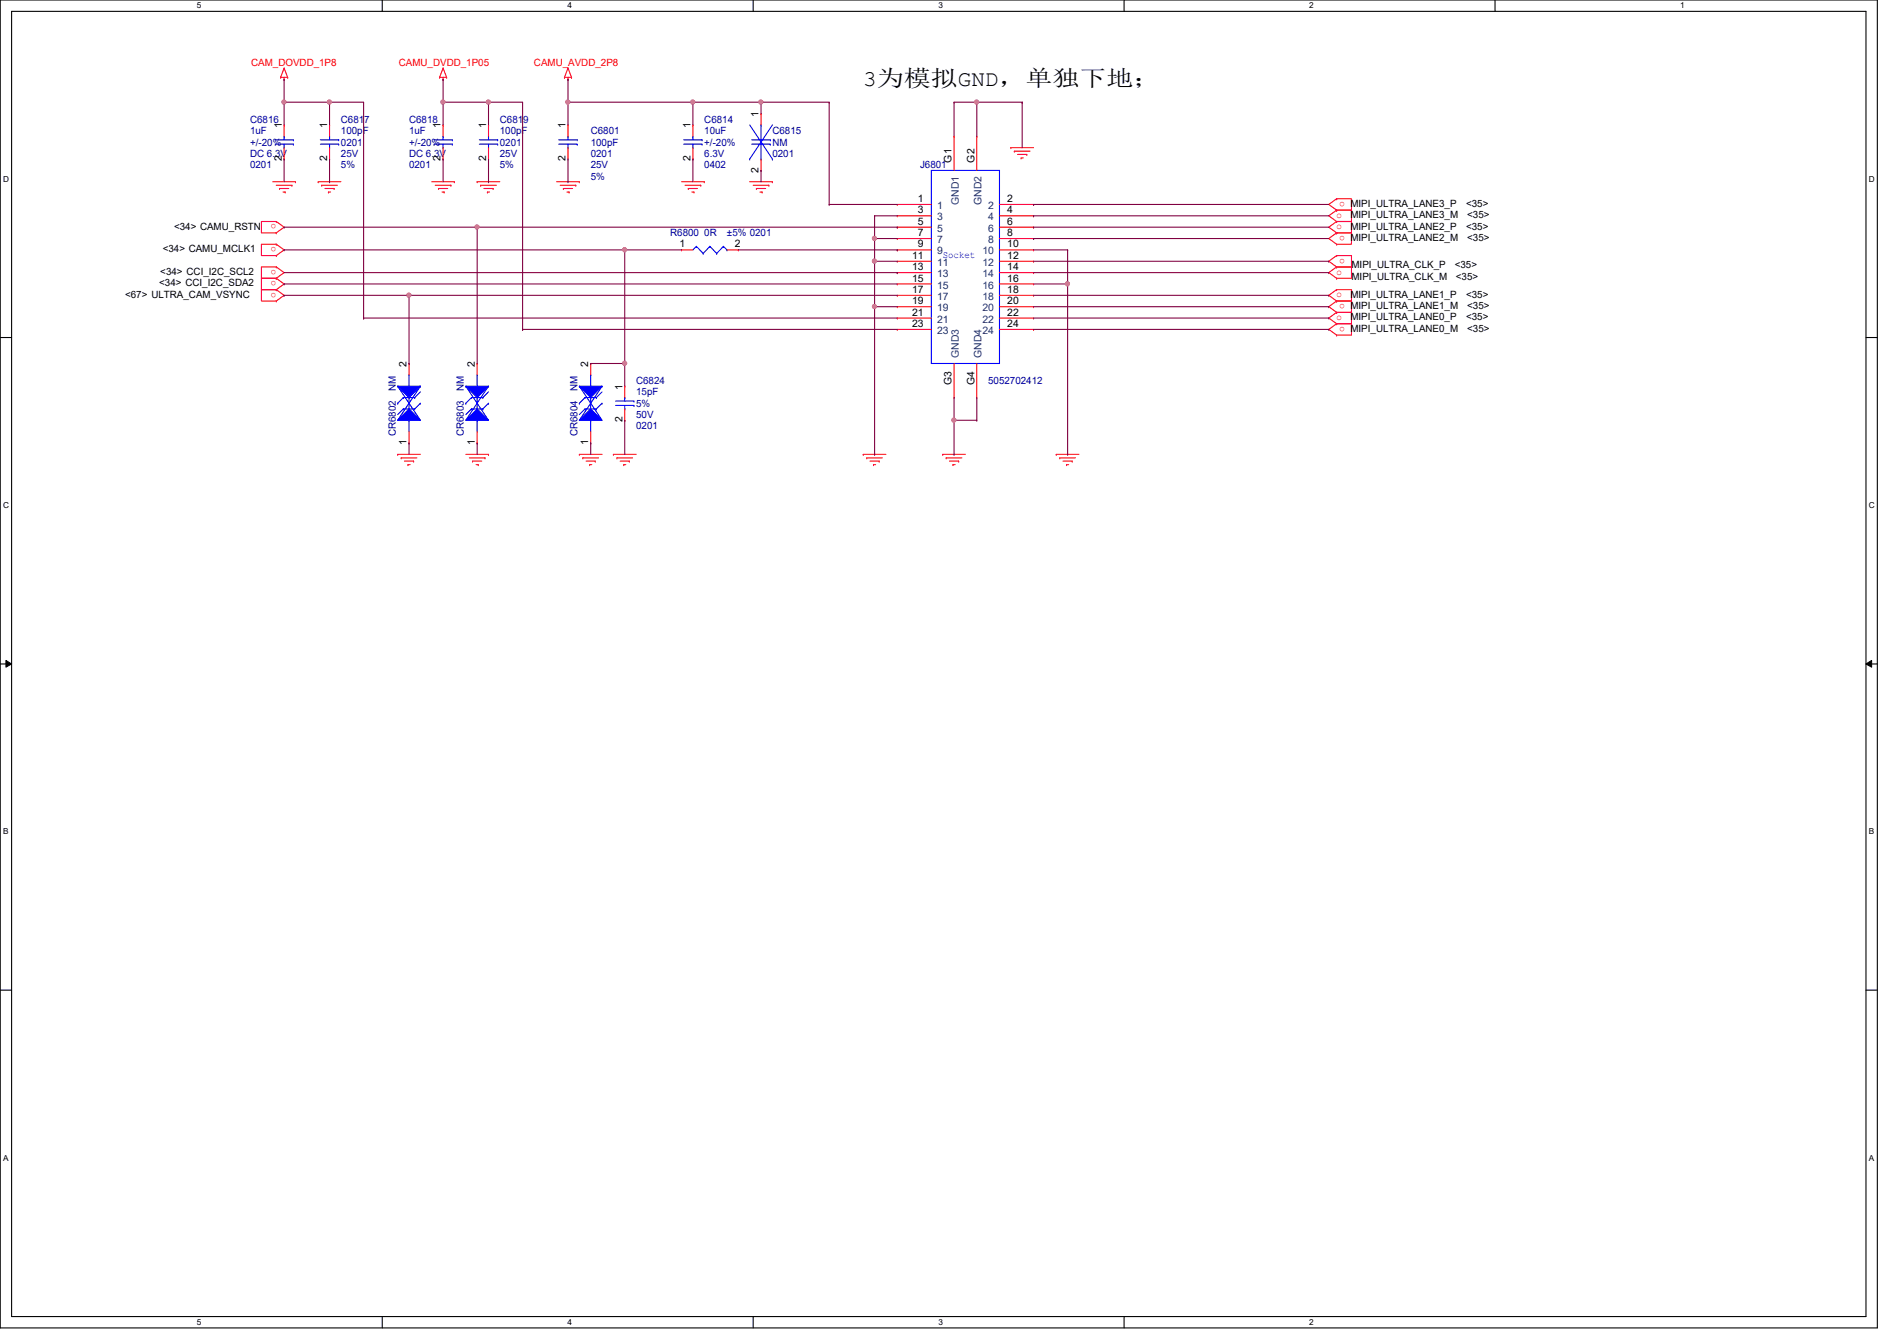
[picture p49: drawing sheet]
<svg xmlns="http://www.w3.org/2000/svg" width="297mm" height="210mm" viewBox="0 0 297 210" stroke-linecap="round" stroke-linejoin="round" font-family="sans-serif">
<defs><g id="words">
<text font-size="3.5" x="135.2" y="13.4">3为为为GND，单单单单；</text>
<g font-size="1.6" fill="#f00">
<text x="39.3" y="10.3">CAM_DOVDD_1P8</text>
<text x="62.4" y="10.3">CAMU_DVDD_1P05</text>
<text x="83.6" y="10.3">CAMU_AVDD_2P8</text>
<text x="43.3" y="35.1" transform="rotate(180 43.3 35.1)">o</text>
<text x="209.3" y="35.9">o</text>
<text x="209.3" y="34.1">o</text>
<text x="210.6" y="31.6" transform="rotate(180 210.6 31.6)">o</text>
<text x="43.3" y="38.7" transform="rotate(180 43.3 38.7)">o</text>
<text x="210.6" y="36.9" transform="rotate(180 210.6 36.9)">o</text>
<text x="210.6" y="40.5" transform="rotate(180 210.6 40.5)">o</text>
<text x="43.3" y="42.2" transform="rotate(180 43.3 42.2)">o</text>
<text x="43.3" y="44" transform="rotate(180 43.3 44)">o</text>
<text x="43.3" y="45.8" transform="rotate(180 43.3 45.8)">o</text>
<text x="209.3" y="46.6">o</text>
<text x="209.3" y="43">o</text>
<text x="210.6" y="47.6" transform="rotate(180 210.6 47.6)">o</text>
<text x="209.3" y="50.1">o</text>
<text x="210.6" y="51.1" transform="rotate(180 210.6 51.1)">o</text>
</g>
<g font-size="1.6" fill="#000080">
<text x="39.2" y="19.2">C6816</text>
<text x="39.2" y="21">1uF</text>
<text x="39.2" y="22.8">+/-20%</text>
<text x="53.4" y="19.2">C6817</text>
<text x="53.4" y="21">100pF</text>
<text x="53.4" y="22.8">0201</text>
<text x="64" y="19.2">C6818</text>
<text x="64" y="21">1uF</text>
<text x="64" y="22.8">+/-20%</text>
<text x="78.3" y="19.2">C6819</text>
<text x="78.3" y="21">100pF</text>
<text x="78.3" y="22.8">0201</text>
<text x="92.5" y="21">C6801</text>
<text x="92.5" y="22.8">100pF</text>
<text x="110.3" y="19.2">C6814</text>
<text x="110.3" y="21">10uF</text>
<text x="110.3" y="22.8">+/-20%</text>
<text x="120.9" y="21">C6815</text>
<text x="120.9" y="22.8">NM</text>
<text x="39.2" y="26.3">0201</text>
<text x="39.2" y="24.6">DC 6.3V</text>
<text x="53.4" y="24.6">25V</text>
<text x="53.4" y="26.3">5%</text>
<text x="64" y="26.3">0201</text>
<text x="64" y="24.6">DC 6.3V</text>
<text x="78.3" y="24.6">25V</text>
<text x="78.3" y="26.3">5%</text>
<text x="92.5" y="24.6">0201</text>
<text x="92.5" y="26.3">25V</text>
<text x="92.5" y="28.1">5%</text>
<text x="110.3" y="26.3">0402</text>
<text x="110.3" y="24.6">6.3V</text>
<text x="120.9" y="24.6">0201</text>
<text x="144.1" y="26.3">J6801</text>
<text x="104.9" y="37">R6800 0R</text>
<text x="113.8" y="37">±5% 0201</text>
<text x="62" y="61.2" transform="rotate(-90 62 61.2)">NM</text>
<text x="72.6" y="61.2" transform="rotate(-90 72.6 61.2)">NM</text>
<text x="90.4" y="61.2" transform="rotate(-90 90.4 61.2)">NM</text>
<text x="99.6" y="60.1">C6824</text>
<text x="99.6" y="61.9">15pF</text>
<text x="99.6" y="65.4">50V</text>
<text x="99.6" y="63.7">5%</text>
<text x="154.7" y="60.1">5052702412</text>
<text x="62" y="68.3" transform="rotate(-90 62 68.3)">CR6802</text>
<text x="72.6" y="68.3" transform="rotate(-90 72.6 68.3)">CR6803</text>
<text x="90.4" y="68.3" transform="rotate(-90 90.4 68.3)">CR6804</text>
<text x="99.6" y="67.2">0201</text>
</g>
<g font-size="1.6">
<text x="44.1" y="20.1" transform="rotate(-90 44.1 20.1)">1</text>
<text x="51.2" y="20.1" transform="rotate(-90 51.2 20.1)">1</text>
<text x="69" y="20.1" transform="rotate(-90 69 20.1)">1</text>
<text x="76.1" y="20.1" transform="rotate(-90 76.1 20.1)">1</text>
<text x="88.6" y="20.1" transform="rotate(-90 88.6 20.1)">1</text>
<text x="108.1" y="20.1" transform="rotate(-90 108.1 20.1)">1</text>
<text x="118.8" y="18.3" transform="rotate(-90 118.8 18.3)">1</text>
<text x="44.1" y="25.2" transform="rotate(-90 44.1 25.2)">2</text>
<text x="51.2" y="25.2" transform="rotate(-90 51.2 25.2)">2</text>
<text x="69" y="25.2" transform="rotate(-90 69 25.2)">2</text>
<text x="76.1" y="25.2" transform="rotate(-90 76.1 25.2)">2</text>
<text x="88.6" y="25.2" transform="rotate(-90 88.6 25.2)">2</text>
<text x="108.1" y="25.2" transform="rotate(-90 108.1 25.2)">2</text>
<text x="118.8" y="27" transform="rotate(-90 118.8 27)">2</text>
<text x="149" y="25.4" transform="rotate(-90 149 25.4)">G1</text>
<text x="152.6" y="25.4" transform="rotate(-90 152.6 25.4)">G2</text>
<text x="27.3" y="35.9">&lt;34&gt; CAMU_RSTN</text>
<text x="143.7" y="31.6">1</text>
<text x="143.7" y="33.4">3</text>
<text x="143.7" y="35.2">5</text>
<text x="157.7" y="31.6">2</text>
<text x="157.7" y="33.4">4</text>
<text x="157.7" y="35.2">6</text>
<text x="211.5" y="35.9">MIPI_ULTRA_LANE2_P</text>
<text x="211.5" y="32.4">MIPI_ULTRA_LANE3_P</text>
<text x="211.5" y="34.2">MIPI_ULTRA_LANE3_M</text>
<text x="229.6" y="35.9">&lt;35&gt;</text>
<text x="229.6" y="32.4">&lt;35&gt;</text>
<text x="229.7" y="34.2">&lt;35&gt;</text>
<text x="25.5" y="39.5">&lt;34&gt; CAMU_MCLK1</text>
<text x="106.4" y="38.7">1</text>
<text x="115.1" y="38.7">2</text>
<text x="142.8" y="40.5">11</text>
<text x="143.7" y="37">7</text>
<text x="143.7" y="38.7">9</text>
<text x="157.7" y="37">8</text>
<text x="157.7" y="38.7">10</text>
<text x="157.7" y="40.5">12</text>
<text x="211.5" y="37.7">MIPI_ULTRA_LANE2_M</text>
<text x="211.6" y="42">MIPI_ULTRA_CLK_P</text>
<text x="227.8" y="42">&lt;35&gt;</text>
<text x="229.7" y="37.7">&lt;35&gt;</text>
<text x="19.6" y="46.6">&lt;67&gt; ULTRA_CAM_VSYNC</text>
<text x="24.9" y="44.8">&lt;34&gt; CCI_I2C_SDA2</text>
<text x="25.1" y="43.1">&lt;34&gt; CCI_I2C_SCL2</text>
<text x="142.8" y="42.3">13</text>
<text x="142.8" y="44.1">15</text>
<text x="142.8" y="45.8">17</text>
<text x="142.8" y="47.6">19</text>
<text x="157.7" y="42.3">14</text>
<text x="157.7" y="44.1">16</text>
<text x="157.7" y="45.8">18</text>
<text x="157.7" y="47.6">20</text>
<text x="211.5" y="46.6">MIPI_ULTRA_LANE1_P</text>
<text x="211.6" y="43.8">MIPI_ULTRA_CLK_M</text>
<text x="228" y="43.8">&lt;35&gt;</text>
<text x="229.6" y="46.6">&lt;35&gt;</text>
<text x="142.8" y="49.4">21</text>
<text x="142.8" y="51.2">23</text>
<text x="157.7" y="49.4">22</text>
<text x="157.7" y="51.2">24</text>
<text x="211.5" y="51.9">MIPI_ULTRA_LANE0_M</text>
<text x="211.5" y="50.2">MIPI_ULTRA_LANE0_P</text>
<text x="211.5" y="48.4">MIPI_ULTRA_LANE1_M</text>
<text x="229.6" y="50.2">&lt;35&gt;</text>
<text x="229.7" y="51.9">&lt;35&gt;</text>
<text x="229.7" y="48.4">&lt;35&gt;</text>
<text x="63.7" y="57.4" transform="rotate(-90 63.7 57.4)">2</text>
<text x="74.3" y="57.4" transform="rotate(-90 74.3 57.4)">2</text>
<text x="92.1" y="57.4" transform="rotate(-90 92.1 57.4)">2</text>
<text x="97.4" y="61" transform="rotate(-90 97.4 61)">1</text>
<text x="149" y="60.3" transform="rotate(-90 149 60.3)">G3</text>
<text x="152.6" y="60.3" transform="rotate(-90 152.6 60.3)">G4</text>
<text x="63.7" y="69.7" transform="rotate(-90 63.7 69.7)">1</text>
<text x="74.3" y="69.7" transform="rotate(-90 74.3 69.7)">1</text>
<text x="92.1" y="69.7" transform="rotate(-90 92.1 69.7)">1</text>
<text x="97.4" y="66.1" transform="rotate(-90 97.4 66.1)">2</text>
</g>
<g font-size="1.6" fill="#004080">
<text x="146.7" y="32.7">1</text>
<text x="146.7" y="34.5">3</text>
<text x="150.2" y="32.1" transform="rotate(-90 150.2 32.1)">GND1</text>
<text x="153.7" y="32.1" transform="rotate(-90 153.7 32.1)">GND2</text>
<text x="154.7" y="32.7">2</text>
<text x="154.7" y="34.5">4</text>
<text x="146.7" y="36.3">5</text>
<text x="146.7" y="38.1">7</text>
<text x="146.7" y="39.8">9</text>
<text x="146.7" y="41.6">11</text>
<text x="153.8" y="39.8">10</text>
<text x="153.8" y="41.6">12</text>
<text x="154.7" y="36.3">6</text>
<text x="154.7" y="38.1">8</text>
<text x="146.7" y="43.4">13</text>
<text x="146.7" y="45.2">15</text>
<text x="146.7" y="46.9">17</text>
<text x="153.8" y="43.4">14</text>
<text x="153.8" y="45.2">16</text>
<text x="153.8" y="46.9">18</text>
<text x="146.7" y="48.7">19</text>
<text x="146.7" y="50.5">21</text>
<text x="146.7" y="52.3">23</text>
<text x="153.8" y="48.7">20</text>
<text x="153.8" y="50.5">22</text>
<text x="153.8" y="52.3">24</text>
<text x="150.2" y="56" transform="rotate(-90 150.2 56)">GND3</text>
<text x="153.7" y="56" transform="rotate(-90 153.7 56)">GND4</text>
</g>
<text font-size="1.6" fill="#00f" x="147.6" y="40.3">Socket</text>
<g font-size="1.3">
<text x="30.8" y="1.3">5</text>
<text x="88.9" y="1.3">4</text>
<text x="146.9" y="1.3">3</text>
<text x="205" y="1.3">2</text>
<text x="263.1" y="1.3">1</text>
<text x=".5" y="28.4">D</text>
<text x="292.6" y="28.4">D</text>
<text x=".5" y="79.5">C</text>
<text x="292.6" y="79.5">C</text>
<text x=".5" y="130.6">B</text>
<text x="292.6" y="130.6">B</text>
<text x=".5" y="181.7">A</text>
<text x="292.6" y="181.7">A</text>
<text x="30.8" y="207.4">5</text>
<text x="88.9" y="207.4">4</text>
<text x="146.9" y="207.4">3</text>
<text x="205" y="207.4">2</text>
</g>
</g></defs>
<path d="M0 0h294v207.9h-294zM1.8 1.8h290.4v204.3h-290.4z" fill="none" stroke="#000" stroke-width=".17"/>
<g fill="#fff">
<path d="M30.8 .2h.7v1.4h-.7z"/>
<path d="M30.8 206.2h.7v1.4h-.7z"/>
</g>
<path d="M59.9 0v1.8M59.9 206.1v1.8" fill="none" stroke="#000" stroke-width=".17"/>
<g fill="#fff">
<path d="M88.9 .2h.6v1.4h-.6z"/>
<path d="M88.9 206.2h.6v1.4h-.6z"/>
</g>
<path d="M117.9 0v1.8M117.9 206.1v1.8" fill="none" stroke="#000" stroke-width=".17"/>
<g fill="#fff">
<path d="M146.9 .2h.7v1.4h-.7z"/>
<path d="M146.9 206.2h.7v1.4h-.7z"/>
</g>
<path d="M176 0v1.8M176 206.1v1.8" fill="none" stroke="#000" stroke-width=".17"/>
<g fill="#fff">
<path d="M205 .2h.7v1.4h-.7z"/>
<path d="M205 206.2h.7v1.4h-.7z"/>
</g>
<path d="M234.1 0v1.8" fill="none" stroke="#000" stroke-width=".17"/>
<g fill="#fff">
<path d="M263.1 .2h.7v1.4h-.7z"/>
<path d="M.5 27.3h.9v1.4h-.9z"/>
<path d="M292.6 27.3h.9v1.4h-.9z"/>
<path d="M.5 78.4h.9v1.4h-.9z"/>
<path d="M292.6 78.4h.9v1.4h-.9z"/>
</g>
<path d="M0 52.8h1.8M292.2 52.8h1.8" fill="none" stroke="#000" stroke-width=".17"/>
<g fill="#fff">
<path d="M.5 129.5h.8v1.4h-.8z"/>
<path d="M292.6 129.5h.9v1.4h-.9z"/>
</g>
<path d="M0 103.9h1.8M292.2 103.9h1.8" fill="none" stroke="#000" stroke-width=".17"/>
<path d="M.9 103.4l.9 .5-.9 .5zM292.2 103.9l.9-.5v1z" fill="#000"/>
<path d="M.9 103.4l.9 .5-.9 .5zM292.2 103.9l.9-.5v1z" fill="none" stroke="#000" stroke-width=".16"/>
<g fill="#fff">
<path d="M.5 180.5h.8v1.4h-.8z"/>
<path d="M292.6 180.5h.9v1.4h-.9z"/>
</g>
<path d="M0 155h1.8M292.2 155h1.8" fill="none" stroke="#000" stroke-width=".17"/>
<g fill="none" stroke="#f00" stroke-width=".17">
<path d="M43.9 12.1h.1M43.9 12.1h1.1M44.5 12.4h.1M44.5 10.7h.1M44.5 12.1v.3M44.5 10.7l.5 1.4M44.5 10.7l-.6 1.4M45 12.1h.1M51.6 19.6h.1M51.6 19.6v1.7M68.8 12.1h.1M68.8 12.1h1.1"/>
<path d="M69.4 12.4h.1M69.4 10.7h.1M69.4 19.6h.1M69.4 12.1v.3M69.4 19.6v1.7M69.4 10.7l.5 1.4M69.4 10.7l-.6 1.4M69.9 12.1h.1M76.5 19.6h.1M76.5 19.6v1.7M88.4 12.1h.1M88.4 12.1h1.1"/>
<path d="M88.9 12.4h.1M88.9 10.7h.1M88.9 19.6h.1M88.9 12.1v.3M88.9 19.6v1.7M88.9 10.7l-.5 1.4M88.9 10.7l.6 1.4M89.5 12.1h.1M108.5 19.6h.1M108.5 19.6v1.7M119.2 17.8h.1M119.2 17.8v1.8"/>
<path d="M42.7 28.4h3.6M43.3 36.4h.1M43.3 34.7h.1M43.3 34.7h-2.4v1.7h2.4M43.3 38.2h.1M43.3 38.2h-2.4v1.8h2.4M43.3 29h2.4M43.3 34.7l1.2 .9-1.2 .8M43.3 38.2l1.2 .9-1.2 .9M43.8 29.5h.1M43.8 29.5h1.4M44.3 30.1h.4"/>
<path d="M44.7 30.1h.1M45.7 29h.1M46.3 28.4h.1M49.8 28.4h.1M49.8 28.4h3.6M50.4 29h.1M50.4 29h2.4M50.9 29.5h1.4M51.4 30.1h.1M51.4 30.1h.4M51.6 24.9h.1M51.6 23.1v1.8"/>
<path d="M52.3 29.5h.1M67.6 28.4h3.6M68.2 29h2.4M68.7 29.5h.1M68.7 29.5h1.4M69.2 30.1h.4M69.4 24.9h.1M69.4 23.1v1.8M69.6 30.1h.1M70.6 29h.1M71.2 28.4h.1M74.7 28.4h.1"/>
<path d="M74.7 28.4h3.6M75.3 29h.1M75.3 29h2.4M75.8 29.5h1.4M76.3 30.1h.1M76.3 30.1h.4M76.5 24.9h.1M76.5 23.1v1.8M77.2 29.5h.1M87.2 28.4h3.5M87.7 29h2.5M88.2 29.5h.1"/>
<path d="M88.2 29.5h1.5M88.8 30.1h.3M88.9 24.9h.1M88.9 23.1v1.8M89.1 30.1h.1M90.2 29h.1M90.7 28.4h.1M106.7 28.4h3.6M107.3 29h2.4M107.8 29.5h.1M107.8 29.5h1.4M108.3 30.1h.4"/>
<path d="M108.5 24.9h.1M108.5 23.1v1.8M108.7 30.1h.1M109.7 29h.1M110.3 28.4h.1M117.4 28.4h3.5M117.9 29h2.5M118.4 29.5h.1M118.4 29.5h1.5M119 30.1h.3M119.2 26.7h.1M119.2 24.9v1.8"/>
<path d="M119.3 30.1h.1M120.4 29h.1M120.9 28.4h.1M158.3 23.1h.1M158.3 23.1h3.5M158.8 23.7h.1M158.8 23.7h2.5M159.3 24.2h1.5M159.9 24.7h.1M159.9 24.7h.3M160.8 24.2h.1M209.3 38.2h.1"/>
<path d="M209.3 36.4h.1M209.3 36.4h2.3v1.8h-2.3M209.3 34.7h.1M209.3 34.7h2.3v1.7h-2.3M209.3 32.9h.1M209.3 31.1h.1M209.3 31.1h2.3v1.8h-2.3M209.3 32.9h2.3v1.8h-2.3M209.3 36.4l-1.2 .9 1.2 .9M209.3 34.7l-1.2 .9 1.2 .8M209.3 31.1l-1.2 .9 1.2 .9M209.3 32.9l-1.2 .9 1.2 .9"/>
<path d="M43.3 43.6h.1M43.3 41.8h.1M43.3 41.8h-2.4v1.8h2.4M43.3 45.3h.1M43.3 43.6h-2.4v1.7h2.4M43.3 40h.1M43.3 47.1h.1M43.3 45.3h-2.4v1.8h2.4M43.3 41.8l1.2 .9-1.2 .9M43.3 43.6l1.2 .8-1.2 .9M43.3 45.3l1.2 .9-1.2 .9M209.3 52.5h.1"/>
<path d="M209.3 50.7h.1M209.3 50.7h2.3v1.8h-2.3M209.3 48.9h.1M209.3 48.9h2.3v1.8h-2.3M209.3 45.3h.1M209.3 47.1h.1M209.3 45.3h2.3v1.8h-2.3M209.3 47.1h2.3v1.8h-2.3M209.3 41.8h.1M209.3 40h.1M209.3 40h2.3v1.8h-2.3M209.3 43.6h.1"/>
<path d="M209.3 41.8h2.3v1.8h-2.3M209.3 50.7l-1.2 .9 1.2 .9M209.3 48.9l-1.2 .9 1.2 .9M209.3 45.3l-1.2 .9 1.2 .9M209.3 47.1l-1.2 .9 1.2 .9M209.3 40l-1.2 .9 1.2 .9M209.3 41.8l-1.2 .9 1.2 .9M62.3 71.1h.1M62.3 71.1h3.5M62.8 71.7h.1M62.8 71.7h2.5M63.3 72.2h1.5"/>
<path d="M63.9 72.7h.1M63.9 72.7h.3M64.8 72.2h.1M72.9 71.1h3.6M73.5 71.7h2.4M74 72.2h.1M74 72.2h1.4M74.5 72.7h.4M74.9 72.7h.1M75.9 71.7h.1M76.5 71.1h.1M90.7 71.1h.1"/>
<path d="M90.7 71.1h3.6M91.3 71.7h.1M91.3 71.7h2.4M91.8 72.2h1.4M92.3 72.7h.1M92.3 72.7h.4M93.2 72.2h.1M96.1 71.1h.1M96.1 71.1h3.5M96.6 71.7h.1M96.6 71.7h2.5M97.1 72.2h1.4"/>
<path d="M97.7 72.7h.1M97.7 72.7h.3M97.8 60.5h.1M97.8 65.8h.1M97.8 60.5v1.7M97.8 64v1.8M98.5 72.2h.1M135.2 71.1h.1M135.2 71.1h3.5M135.7 71.7h.1M135.7 71.7h2.5M136.2 72.2h1.5"/>
<path d="M136.8 72.7h.1M136.8 72.7h.3M137.7 72.2h.1M147.6 71.1h.1M147.6 71.1h3.6M148.2 71.7h.1M148.2 71.7h2.4M148.7 72.2h1.4M149.2 72.7h.1M149.2 72.7h.4M150.1 72.2h.1M165.4 71.1h.1"/>
<path d="M165.4 71.1h3.5M165.9 71.7h.1M165.9 71.7h2.5M166.5 72.2h1.4M167 72.7h.1M167 72.7h.3M167.9 72.2h.1"/>
</g>
<g fill="none" stroke="#00f" stroke-width=".17">
<path d="M117.4 19.6l3.5 5.3M119.2 19.6h.1M119.2 19.6v2.3M120.9 19.6l-3.5 5.3M50.2 21.9h2.8M50.2 22.6h2.8M51.6 21.3h.1M51.6 23.1h.1M51.6 21.3v.6M51.6 22.6v.5M53 21.9h.1M53 22.6h.1"/>
<path d="M67.9 21.9h2.9M67.9 22.6h2.9M69.4 21.3h.1M69.4 23.1h.1M69.4 21.3v.6M69.4 22.6v.5M70.8 21.9h.1M70.8 22.6h.1M75.1 21.9h2.8M75.1 22.6h2.8M76.5 21.3h.1M76.5 23.1h.1"/>
<path d="M76.5 21.3v.6M76.5 22.6v.5M77.9 21.9h.1M77.9 22.6h.1M87.5 21.9h2.9M87.5 22.6h2.9M88.9 21.3h.1M88.9 23.1h.1M88.9 21.3v.6M88.9 22.6v.5M90.4 21.9h.1M90.4 22.6h.1"/>
<path d="M107.1 21.9h2.8M107.1 22.6h2.8M108.5 21.3h.1M108.5 23.1h.1M108.5 21.3v.6M108.5 22.6v.5M109.9 21.9h.1M109.9 22.6h.1M117.4 24.9h.1M117.7 21.9h2.9M117.7 22.6h2.9M119.2 24.9h.1"/>
<path d="M119.2 22.6v2.3M120.6 21.9h.1M120.6 22.6h.1M120.9 24.9h.1M96.4 62.8h2.9M96.4 63.5h2.9M97.8 62.2h.1M97.8 64h.1M97.8 62.2v.6M97.8 63.5v.5M99.3 62.8h.1M99.3 63.5h.1"/>
</g>
<path d="M62.3 65.8l1.7-1.8 1.8 1.8z" fill="#00f"/>
<path d="M62.3 65.8l1.7-1.8 1.8 1.8zM63.2 64h.1M63.2 64l-.9 .9M63.2 64h1.7M64 65.8h.1M64 62.2h.1M64 62.2v1.8M64 65.8v1.8M64.9 64h.1M65.8 63.1h.1M65.8 63.1l-.9 .9" fill="none" stroke="#00f" stroke-width=".17"/>
<path d="M62.3 60.5h3.5l-1.8 1.7z" fill="#00f"/>
<g fill="none" stroke="#00f" stroke-width=".17">
<path d="M43 21.9h2.9M43 22.6h2.9M44.5 21.3h.1M44.5 23.1h.1M44.5 21.3v.6M44.5 22.6v.5M45.9 21.9h.1M45.9 22.6h.1M109 38.6h.1M109 38.6l-.5 .5M109 38.6l1.1 1.1M110.1 39.7h.1"/>
<path d="M111.2 38.6h.1M111.2 38.6l-1.1 1.1M111.2 38.6l1 1.1M112.2 39.7h.1M113.3 38.6h.1M113.3 38.6l-1.1 1.1M113.3 38.6l.5 .5M113.8 39.1h.1M145.8 26.7h10.7v30.2h-10.7zM64 58.7h.1M64 58.7v1.8M62.3 60.5h3.5l-1.8 1.7z"/>
<path d="M62.3 63.1h.1M62.3 60.5h.1M62.3 60.5l3.5 5.3M63.2 62.2h.1M63.2 62.2h1.7M63.2 62.2l-.9 .9M64.9 62.2h.1M65.8 60.5h.1M65.8 61.3l-.9 .9M65.8 60.5l-3.5 5.3"/>
</g>
<g fill="none" stroke="#f00" stroke-width=".17">
<path d="M44.5 19.6h.1M44.5 19.6v1.7M44.5 24.9h.1M44.5 23.1v1.8M106.7 39.1h.1M106.7 39.1h1.8M113.8 39.1h1.8M115.6 39.1h.1M140.5 32h.1M140.5 33.8h.1M140.5 35.6h.1M140.5 37.3h.1"/>
<path d="M140.5 39.1h.1M140.5 32h5.3M140.5 33.8h5.3M140.5 35.6h5.3M140.5 37.3h5.3M140.5 39.1h5.3M149.4 21.3h.1M149.4 21.3v5.4M152.9 21.3h.1M152.9 21.3v5.4M156.5 32h5.3M156.5 33.8h5.3"/>
<path d="M156.5 35.6h5.3M156.5 37.3h5.3M156.5 39.1h5.3M161.8 32h.1M161.8 33.8h.1M161.8 35.6h.1M161.8 37.3h.1M161.8 39.1h.1M64 56.9h.1M64 56.9v1.8M140.5 40.9h.1M140.5 42.7h.1"/>
<path d="M140.5 44.4h.1M140.5 46.2h.1M140.5 48h.1M140.5 49.8h.1M140.5 51.6h.1M140.5 40.9h5.3M140.5 42.7h5.3M140.5 44.4h5.3M140.5 46.2h5.3M140.5 48h5.3M140.5 49.8h5.3M140.5 51.6h5.3"/>
<path d="M149.4 56.9v5.3M152.9 56.9v5.3M156.5 40.9h5.3M156.5 42.7h5.3M156.5 44.4h5.3M156.5 46.2h5.3M156.5 48h5.3M156.5 49.8h5.3M156.5 51.6h5.3M161.8 40.9h.1M161.8 42.7h.1M161.8 44.4h.1"/>
<path d="M161.8 46.2h.1M161.8 48h.1M161.8 49.8h.1M161.8 51.6h.1M64 69.3h.1M64 67.6v1.7M149.4 62.2h.1M152.9 62.2h.1"/>
</g>
<path d="M74.7 64l1.8 1.8h-3.6z" fill="#00f"/>
<path d="M73.8 64h.1M73.8 64l-.9 .9M73.8 64h1.8M74.7 64l1.8 1.8h-3.6zM74.7 65.8h.1M74.7 62.2h.1M74.7 62.2v1.8M74.7 65.8v1.8M75.6 64h.1M76.5 63.1h.1M76.5 63.1l-.9 .9" fill="none" stroke="#00f" stroke-width=".17"/>
<path d="M72.9 60.5h3.6l-1.8 1.7z" fill="#00f"/>
<g fill="none" stroke="#00f" stroke-width=".17">
<path d="M74.7 58.7h.1M74.7 58.7v1.8M72.9 60.5h3.6l-1.8 1.7zM72.9 63.1h.1M72.9 60.5h.1M72.9 60.5l3.6 5.3M73.8 62.2h.1M73.8 62.2h1.8M73.8 62.2l-.9 .9M75.6 62.2h.1M76.5 60.5h.1M76.5 61.3l-.9 .9"/>
<path d="M76.5 60.5l-3.6 5.3"/>
</g>
<path d="M74.7 56.9h.1M74.7 56.9v1.8M74.7 69.3h.1M74.7 67.6v1.7" fill="none" stroke="#f00" stroke-width=".17"/>
<path d="M90.7 65.8l1.8-1.8 1.8 1.8z" fill="#00f"/>
<path d="M90.7 65.8l1.8-1.8 1.8 1.8zM91.6 64h.1M91.6 64l-.9 .9M91.6 64h1.8M92.5 65.8h.1M92.5 62.2h.1M92.5 62.2v1.8M92.5 65.8v1.8M93.4 64h.1M94.3 63.1h.1M94.3 63.1l-.9 .9" fill="none" stroke="#00f" stroke-width=".17"/>
<path d="M90.7 60.5h3.6l-1.8 1.7z" fill="#00f"/>
<g fill="none" stroke="#00f" stroke-width=".17">
<path d="M92.5 58.7h.1M92.5 58.7v1.8M90.7 60.5h3.6l-1.8 1.7zM90.7 63.1h.1M90.7 60.5h.1M90.7 60.5l3.6 5.3M91.6 62.2h.1M91.6 62.2h1.8M91.6 62.2l-.9 .9M93.4 62.2h.1M94.3 60.5h.1M94.3 61.3l-.9 .9"/>
<path d="M94.3 60.5l-3.6 5.3"/>
</g>
<path d="M92.5 56.9h.1M92.5 56.9v1.8M92.5 69.3h.1M92.5 67.6v1.7" fill="none" stroke="#f00" stroke-width=".17"/>
<path d="M149.4 16h.1M149.4 16v5.3M149.4 16h3.5M152.9 16h.1M167.2 39.1v5.3M167.2 44.4h.1" fill="none" stroke="#800040" stroke-width=".17"/>
<circle cx="152.9" cy="16" r=".32" fill="#f0f"/>
<circle cx="152.9" cy="16" r=".32" fill="none" stroke="#f0f" stroke-width=".17"/>
<path d="M160.1 16h.1M160.1 16v7.1M149.4 65.8h.1M149.4 71.1h.1M149.4 62.2v8.9M149.4 65.8h3.5M152.9 65.8h.1M152.9 62.2v3.6" fill="none" stroke="#800040" stroke-width=".17"/>
<circle cx="149.4" cy="65.8" r=".32" fill="#f0f"/>
<circle cx="149.4" cy="65.8" r=".32" fill="none" stroke="#f0f" stroke-width=".17"/>
<path d="M152.9 16h.1M152.9 16v5.3M152.9 16h7.2M160.1 16h.1M161.8 39.1h5.4M167.2 39.1h.1M161.8 44.4h5.4M167.2 44.4h.1M167.2 44.4v26.7M167.2 71.1h.1" fill="none" stroke="#800040" stroke-width=".17"/>
<circle cx="167.1" cy="44.4" r=".32" fill="#f0f"/>
<circle cx="167.1" cy="44.4" r=".32" fill="none" stroke="#f0f" stroke-width=".17"/>
<path d="M56.9 49.8h.1M56.9 49.8h83.6M81.8 51.6h.1M81.8 51.6h58.7M136.9 48h.1M136.9 48h3.6M136.9 48v23.1M136.9 71.1h.1" fill="none" stroke="#800040" stroke-width=".17"/>
<circle cx="136.9" cy="48" r=".32" fill="#f0f"/>
<circle cx="136.9" cy="48" r=".32" fill="none" stroke="#f0f" stroke-width=".17"/>
<path d="M64 46.2h.1M64 46.2h76.5" fill="none" stroke="#800040" stroke-width=".17"/>
<circle cx="64" cy="46.2" r=".32" fill="#f0f"/>
<circle cx="64" cy="46.2" r=".32" fill="none" stroke="#f0f" stroke-width=".17"/>
<g fill="none" stroke="#800040" stroke-width=".17">
<path d="M115.6 39.1h24.9M136.9 37.3h.1M136.9 37.3v10.7M136.9 37.3h3.6M140.5 39.1h.1M44.5 44.4h.1M44.5 44.4h96M44.5 42.7h96M64 56.9h.1M64 46.2v10.7M136.9 40.9h.1M136.9 48h.1"/>
<path d="M136.9 40.9h3.6M140.5 42.7h.1"/>
</g>
<circle cx="136.9" cy="37.3" r=".32" fill="#f0f"/>
<circle cx="136.9" cy="37.3" r=".32" fill="none" stroke="#f0f" stroke-width=".17"/>
<circle cx="136.9" cy="40.9" r=".32" fill="#f0f"/>
<circle cx="136.9" cy="40.9" r=".32" fill="none" stroke="#f0f" stroke-width=".17"/>
<path d="M129.8 16h.1M129.8 16v16M74.7 35.6h65.8M129.8 32h.1M129.8 32h10.7M136.9 33.8h.1M136.9 37.3h.1M136.9 33.8h3.6M136.9 33.8v3.5M140.5 35.6h.1" fill="none" stroke="#800040" stroke-width=".17"/>
<circle cx="74.7" cy="35.5" r=".32" fill="#f0f"/>
<circle cx="74.7" cy="35.5" r=".32" fill="none" stroke="#f0f" stroke-width=".17"/>
<path d="M44.5 12.4h.1M44.5 12.4v3.6M69.4 12.4h.1M69.4 12.4v3.6" fill="none" stroke="#800040" stroke-width=".17"/>
<circle cx="44.5" cy="16" r=".32" fill="#f0f"/>
<circle cx="44.5" cy="16" r=".32" fill="none" stroke="#f0f" stroke-width=".17"/>
<path d="M44.5 35.6h.1M44.5 35.6h30.2M97.8 39.1h.1M97.8 39.1v17.8" fill="none" stroke="#800040" stroke-width=".17"/>
<circle cx="97.8" cy="56.9" r=".32" fill="#f0f"/>
<circle cx="97.8" cy="56.9" r=".32" fill="none" stroke="#f0f" stroke-width=".17"/>
<path d="M88.9 16h.1M88.9 16v3.6M108.5 16h.1M108.5 16h10.7M88.9 28.4h.1M88.9 24.9v3.5M108.5 24.9h.1M108.5 24.9v3.5M97.8 65.8h.1M97.8 65.8v5.3" fill="none" stroke="#800040" stroke-width=".17"/>
<circle cx="119.1" cy="16" r=".32" fill="#f0f"/>
<circle cx="119.1" cy="16" r=".32" fill="none" stroke="#f0f" stroke-width=".17"/>
<circle cx="108.5" cy="16" r=".32" fill="#f0f"/>
<circle cx="108.5" cy="16" r=".32" fill="none" stroke="#f0f" stroke-width=".17"/>
<path d="M44.5 16h.1M44.5 16h7.1M56.9 16v33.8M76.5 16h.1M76.5 16h5.3v35.6M88.9 12.4h.1M88.9 12.4v3.6M44.5 24.9h.1M44.5 24.9v3.5M56.9 49.8h.1M81.8 51.6h.1" fill="none" stroke="#800040" stroke-width=".17"/>
<circle cx="88.9" cy="16" r=".32" fill="#f0f"/>
<circle cx="88.9" cy="16" r=".32" fill="none" stroke="#f0f" stroke-width=".17"/>
<path d="M44.5 16h.1M44.5 16v3.6M69.4 16h.1M69.4 16h7.1M88.9 16h19.6M108.5 16h.1M108.5 16v3.6M69.4 24.9h.1M69.4 24.9v3.5" fill="none" stroke="#800040" stroke-width=".17"/>
<circle cx="76.5" cy="16" r=".32" fill="#f0f"/>
<circle cx="76.5" cy="16" r=".32" fill="none" stroke="#f0f" stroke-width=".17"/>
<circle cx="69.4" cy="16" r=".32" fill="#f0f"/>
<circle cx="69.4" cy="16" r=".32" fill="none" stroke="#f0f" stroke-width=".17"/>
<path d="M69.4 16h.1M69.4 16v3.6M44.5 39.1h.1M44.5 39.1h53.3" fill="none" stroke="#800040" stroke-width=".17"/>
<circle cx="97.8" cy="39.1" r=".32" fill="#f0f"/>
<circle cx="97.8" cy="39.1" r=".32" fill="none" stroke="#f0f" stroke-width=".17"/>
<path d="M51.6 16h.1M51.6 16h5.3M97.8 39.1h.1M97.8 39.1h8.9M44.5 46.2h.1M44.5 46.2h19.5" fill="none" stroke="#800040" stroke-width=".17"/>
<circle cx="51.6" cy="16" r=".32" fill="#f0f"/>
<circle cx="51.6" cy="16" r=".32" fill="none" stroke="#f0f" stroke-width=".17"/>
<g fill="none" stroke="#800040" stroke-width=".17">
<path d="M51.6 16h.1M51.6 16v3.6M76.5 16h.1M76.5 16v3.6M119.2 16h.1M119.2 16v1.8M119.2 16h10.6M51.6 28.4h.1M51.6 24.9v3.5M74.7 35.6h.1M74.7 35.6v21.3M76.5 28.4h.1"/>
<path d="M76.5 24.9v3.5M119.2 26.7h.1M119.2 26.7v1.7M161.8 32h.1M161.8 33.8h.1M161.8 35.6h.1M161.8 37.3h.1M161.8 32h46.3M161.8 33.8h46.3M161.8 35.6h46.3M161.8 37.3h46.3M92.5 56.9h.1"/>
<path d="M92.5 56.9h5.3M97.8 56.9h.1M97.8 56.9v3.6M161.8 49.8h46.3M161.8 51.6h46.3M161.8 40.9h46.3M161.8 42.7h46.3M161.8 46.2h46.3M161.8 48h46.3M208.1 49.8h.1M208.1 51.6h.1M208.1 40.9h.1"/>
<path d="M208.1 42.7h.1M208.1 46.2h.1M208.1 48h.1M64 69.3h.1M64 69.3v1.8M74.7 69.3h.1M74.7 69.3v1.8M92.5 69.3h.1M92.5 69.3v1.8"/>
</g>
<circle cx="152.9" cy="16" r=".32" fill="#f0f"/>
<circle cx="152.9" cy="16" r=".32" fill="none" stroke="#f0f" stroke-width=".17"/>
<circle cx="149.4" cy="65.8" r=".32" fill="#f0f"/>
<circle cx="149.4" cy="65.8" r=".32" fill="none" stroke="#f0f" stroke-width=".17"/>
<circle cx="167.1" cy="44.4" r=".32" fill="#f0f"/>
<circle cx="167.1" cy="44.4" r=".32" fill="none" stroke="#f0f" stroke-width=".17"/>
<circle cx="136.9" cy="48" r=".32" fill="#f0f"/>
<circle cx="136.9" cy="48" r=".32" fill="none" stroke="#f0f" stroke-width=".17"/>
<circle cx="64" cy="46.2" r=".32" fill="#f0f"/>
<circle cx="64" cy="46.2" r=".32" fill="none" stroke="#f0f" stroke-width=".17"/>
<circle cx="136.9" cy="37.3" r=".32" fill="#f0f"/>
<circle cx="136.9" cy="37.3" r=".32" fill="none" stroke="#f0f" stroke-width=".17"/>
<circle cx="136.9" cy="40.9" r=".32" fill="#f0f"/>
<circle cx="136.9" cy="40.9" r=".32" fill="none" stroke="#f0f" stroke-width=".17"/>
<circle cx="74.7" cy="35.5" r=".32" fill="#f0f"/>
<circle cx="74.7" cy="35.5" r=".32" fill="none" stroke="#f0f" stroke-width=".17"/>
<circle cx="44.5" cy="16" r=".32" fill="#f0f"/>
<circle cx="44.5" cy="16" r=".32" fill="none" stroke="#f0f" stroke-width=".17"/>
<circle cx="97.8" cy="56.9" r=".32" fill="#f0f"/>
<circle cx="97.8" cy="56.9" r=".32" fill="none" stroke="#f0f" stroke-width=".17"/>
<circle cx="119.1" cy="16" r=".32" fill="#f0f"/>
<circle cx="119.1" cy="16" r=".32" fill="none" stroke="#f0f" stroke-width=".17"/>
<circle cx="108.5" cy="16" r=".32" fill="#f0f"/>
<circle cx="108.5" cy="16" r=".32" fill="none" stroke="#f0f" stroke-width=".17"/>
<circle cx="88.9" cy="16" r=".32" fill="#f0f"/>
<circle cx="88.9" cy="16" r=".32" fill="none" stroke="#f0f" stroke-width=".17"/>
<circle cx="76.5" cy="16" r=".32" fill="#f0f"/>
<circle cx="76.5" cy="16" r=".32" fill="none" stroke="#f0f" stroke-width=".17"/>
<circle cx="69.4" cy="16" r=".32" fill="#f0f"/>
<circle cx="69.4" cy="16" r=".32" fill="none" stroke="#f0f" stroke-width=".17"/>
<circle cx="97.8" cy="39.1" r=".32" fill="#f0f"/>
<circle cx="97.8" cy="39.1" r=".32" fill="none" stroke="#f0f" stroke-width=".17"/>
<circle cx="51.6" cy="16" r=".32" fill="#f0f"/>
<circle cx="51.6" cy="16" r=".32" fill="none" stroke="#f0f" stroke-width=".17"/>
<use href="#words"/>
</svg>
